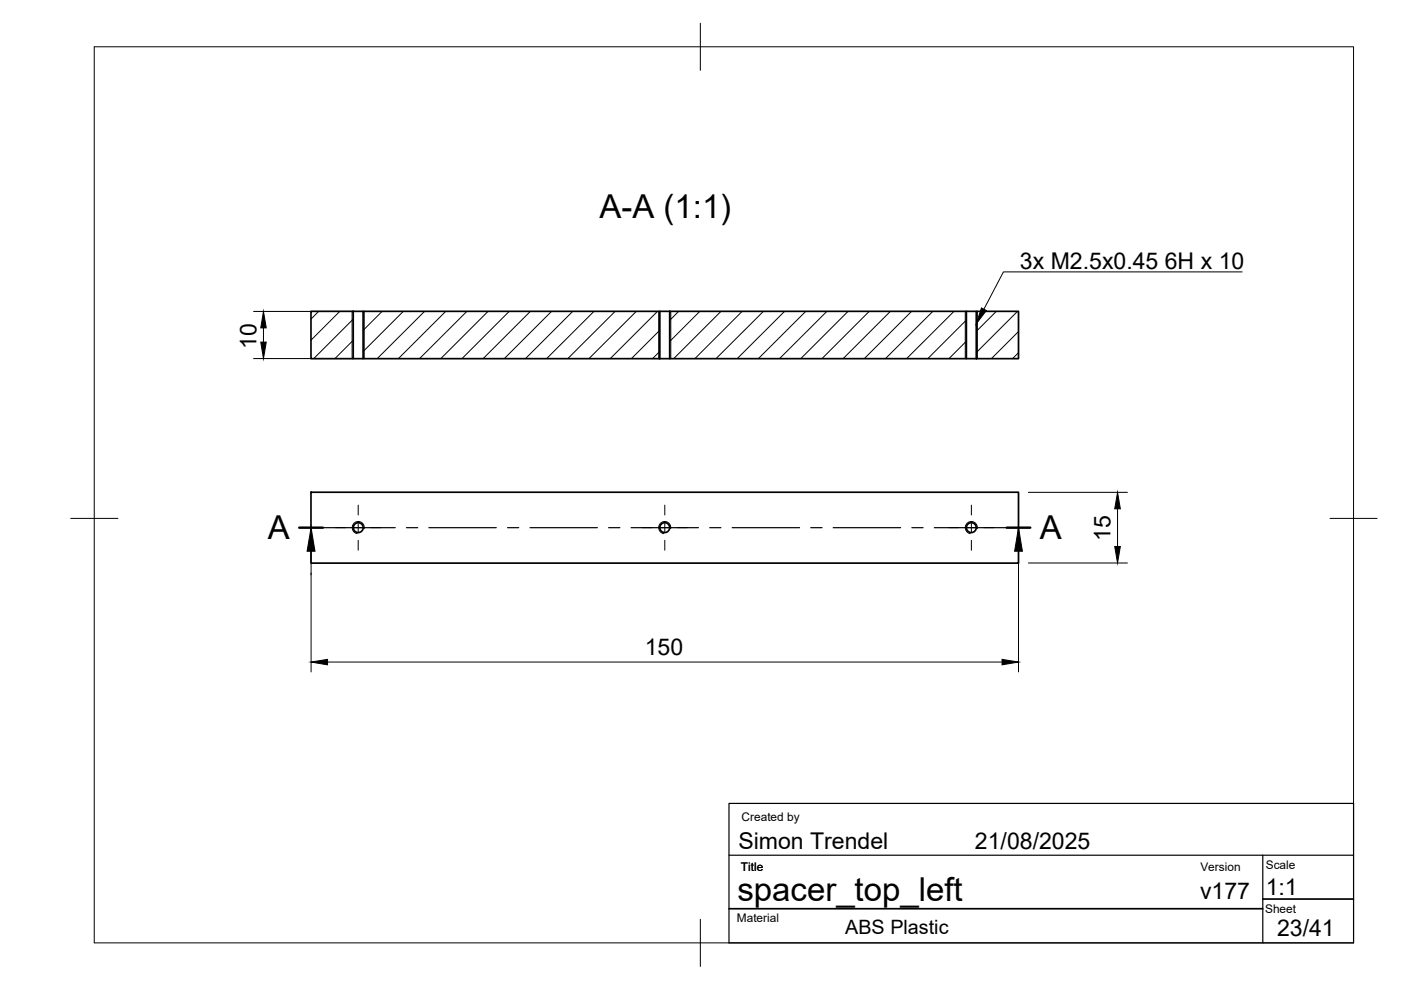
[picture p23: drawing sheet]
<svg xmlns="http://www.w3.org/2000/svg" width="297mm" height="210mm" viewBox="0 0 297 210" stroke-linecap="round" stroke-linejoin="round" font-family="sans-serif">
<defs><g id="words">
<g font-size="7">
<text x="127.1" y="46.3">A-A (1:1)</text>
<text x="56.8" y="114.4">A</text>
<text x="220.5" y="114.4">A</text>
<text x="156.4" y="191.1">spacer_top_left</text>
</g>
<g font-size="4.9">
<text x="216.2" y="57">3x M2.5x0.45</text>
<text x="247" y="57">6H x 10</text>
<text x="54.4" y="73.9" transform="rotate(-90 54.4 73.9)">10</text>
<text x="235.5" y="114.8" transform="rotate(-90 235.5 114.8)">15</text>
<text x="136.7" y="138.9">150</text>
<text x="156.5" y="180">Simon Trendel</text>
<text x="206.7" y="180">21/08/2025</text>
<text x="254.4" y="190.6">v177</text>
<text x="268.4" y="189.7">1:1</text>
<text x="270.8" y="198.4">23/41</text>
</g>
<text font-size="4.2" x="179.2" y="198">ABS Plastic</text>
<g font-size="2.5">
<text x="157.2" y="174.2">Created by</text>
<text x="157.1" y="184.6">Title</text>
<text x="254.5" y="184.6">Version</text>
<text x="268.4" y="184.3">Scale</text>
<text x="156.2" y="195.5">Material</text>
<text x="268.2" y="193.5">Sheet</text>
</g>
</g></defs>
<!-- layer: Visible -->
<g fill="none" stroke="#000" stroke-width=".36">
<path d="M65.9 66h9v10h-9zM74.9 76h2.1M74.9 66h2.1M77 66h62.9v10h-62.9zM139.9 76h2.1M139.9 66h2.1M142 66h62.9v10h-62.9zM204.9 66h2.1M204.9 76h2.1M207 66h8.9v10h-8.9zM65.9 104.4h150v15h-150z"/>
<circle cx="76" cy="111.9" r="1.05"/>
<circle cx="140.9" cy="111.9" r="1.05"/>
<circle cx="205.9" cy="111.9" r="1.05"/>
</g>
<!-- layer: Visible Narrow -->
<path d="M74.7 66v10M77.2 66v10M139.7 66v10M142.2 66v10M204.7 66v10M207.2 66v10M77.2 112.1a1.29 1.29 0 0 0-1-1.5 1.29 1.29 0 0 0-1.5 1.1 1.29 1.29 0 0 0 1 1.5M142.2 112.1a1.29 1.29 0 0 0-1.1-1.5 1.29 1.29 0 0 0-1.5 1.1 1.29 1.29 0 0 0 1.1 1.5M207.2 112.1a1.29 1.29 0 0 0-1.1-1.5 1.29 1.29 0 0 0-1.5 1.1 1.29 1.29 0 0 0 1.1 1.5" fill="none" stroke="#000" stroke-width=".21"/>
<!-- layer: BORDER -->
<path d="M20 9.9h267v190h-267zM148.5 4.9v10M15 109.9h10M282 109.9h10M148.5 194.9v10" fill="none" stroke="#000" stroke-width=".21"/>
<!-- layer: TITLEBLOCK -->
<path d="M154.6 170.3h132.4v29.6h-132.4zM154.6 181.3h132.4M267.7 181.3v18.6" fill="none" stroke="#000" stroke-width=".25"/>
<path d="M154.6 192.7h113.1M267.7 190.6h19.3" fill="none" stroke="#000" stroke-width=".36"/>
<!-- layer: Smart Centers -->
<g fill="none" stroke="#000" stroke-width=".21">
<path d="M71.2 111.9h2.1M75.1 111.9h1.7M75.9 107.1v2.1M75.9 111v1.8M75.9 114.5v2.2M78.6 111.9h2.1M136.1 111.9h2.2M140.1 111.9h1.7M140.9 107.1v2.1M140.9 111v1.8M140.9 114.5v2.2M143.6 111.9h2.1"/>
<path d="M201.1 111.9h2.2M205 111.9h1.8M206 107.1v2.1M206 111v1.8M206 114.5v2.2M208.6 111.9h2.1"/>
</g>
<!-- layer: Hatching -->
<g fill="none" stroke="#000" stroke-width=".21">
<path d="M67.5 66l-1.5 1.6M72 66l-6 6.1M74.9 67.6l-8.4 8.4M74.9 72.1l-3.9 3.9M81 66l-4 4.1M85.5 66l-8.5 8.5M90 66l-10 10M94.5 66l-10 10M99 66l-10 10M103.5 66l-10 10M107.9 66l-9.9 10M112.4 66l-10 10"/>
<path d="M116.9 66l-10 10M121.4 66l-10 10M125.9 66l-10 10M130.4 66l-10 10M134.9 66l-10 10M139.4 66l-10 10M139.9 70l-6 6M139.9 74.5l-1.5 1.5M143.9 66l-1.9 1.9M148.4 66l-6.4 6.4M152.8 66l-9.9 10M157.3 66l-10 10"/>
<path d="M161.8 66l-10 10M166.3 66l-10 10M170.8 66l-10 10M175.3 66l-10 10M179.8 66l-10 10M184.3 66l-10 10M188.8 66l-10 10M193.3 66l-10 10M197.8 66l-10.1 10M202.2 66l-10 10M204.9 67.9l-8.2 8.1M204.9 72.3l-3.7 3.7"/>
<path d="M211.2 66l-4.2 4.3M215.7 66l-8.7 8.8M215.9 70.3l-5.7 5.7M215.9 74.8l-1.2 1.2"/>
</g>
<!-- layer: Section Lines -->
<path d="M63.4 111.9h5.1M213.4 111.9h5" fill="none" stroke="#000" stroke-width=".51"/>
<g fill="none" stroke="#000" stroke-width=".25">
<path d="M68.5 111.9h15.3M86.2 111.9h2.4M90.9 111.9h14.3M107.6 111.9h2.4M112.4 111.9h14.3M129 111.9h2.4M133.8 111.9h14.3M150.5 111.9h2.3M155.2 111.9h14.3M171.9 111.9h2.4M176.7 111.9h14.2M193.3 111.9h2.4"/>
<path d="M198.1 111.9h15.3"/>
</g>
<path d="M66 116.9v5M215.9 116.9v5" fill="none" stroke="#000" stroke-width=".21"/>
<path d="M66 111.9l.8 5h-1.7zM215.9 111.9l.9 5h-1.7z" fill="#000" stroke="#000" stroke-width=".21"/>
<!-- layer: FD_Dimensions -->
<path d="M53.8 76h21.1M53.8 66h21.1M55.9 69.5v3M218 104.4h21M218 119.4h21M236.9 107.9v8M66 121.5v21M215.9 121.5v21M69.4 140.4h143" fill="none" stroke="#000" stroke-width=".21"/>
<path d="M55.3 72.5h1.2l-.6 3.5zM55.9 66l.6 3.5h-1.2zM236.9 104.4l.6 3.5h-1.2zM236.3 115.9h1.2l-.6 3.5zM66 140.4l3.4-.6v1.2zM212.4 139.8l3.5 .6-3.5 .6z" fill="#000" stroke="#000" stroke-width=".21"/>
<!-- layer: Hole Notes -->
<path d="M208.1 65.3l1 .5-2.1 2.9z" fill="#000" stroke="#000" stroke-width=".21"/>
<path d="M263.4 57.7h-50.7l-4.1 7.9" fill="none" stroke="#000" stroke-width=".21"/>
<use href="#words"/>
</svg>
